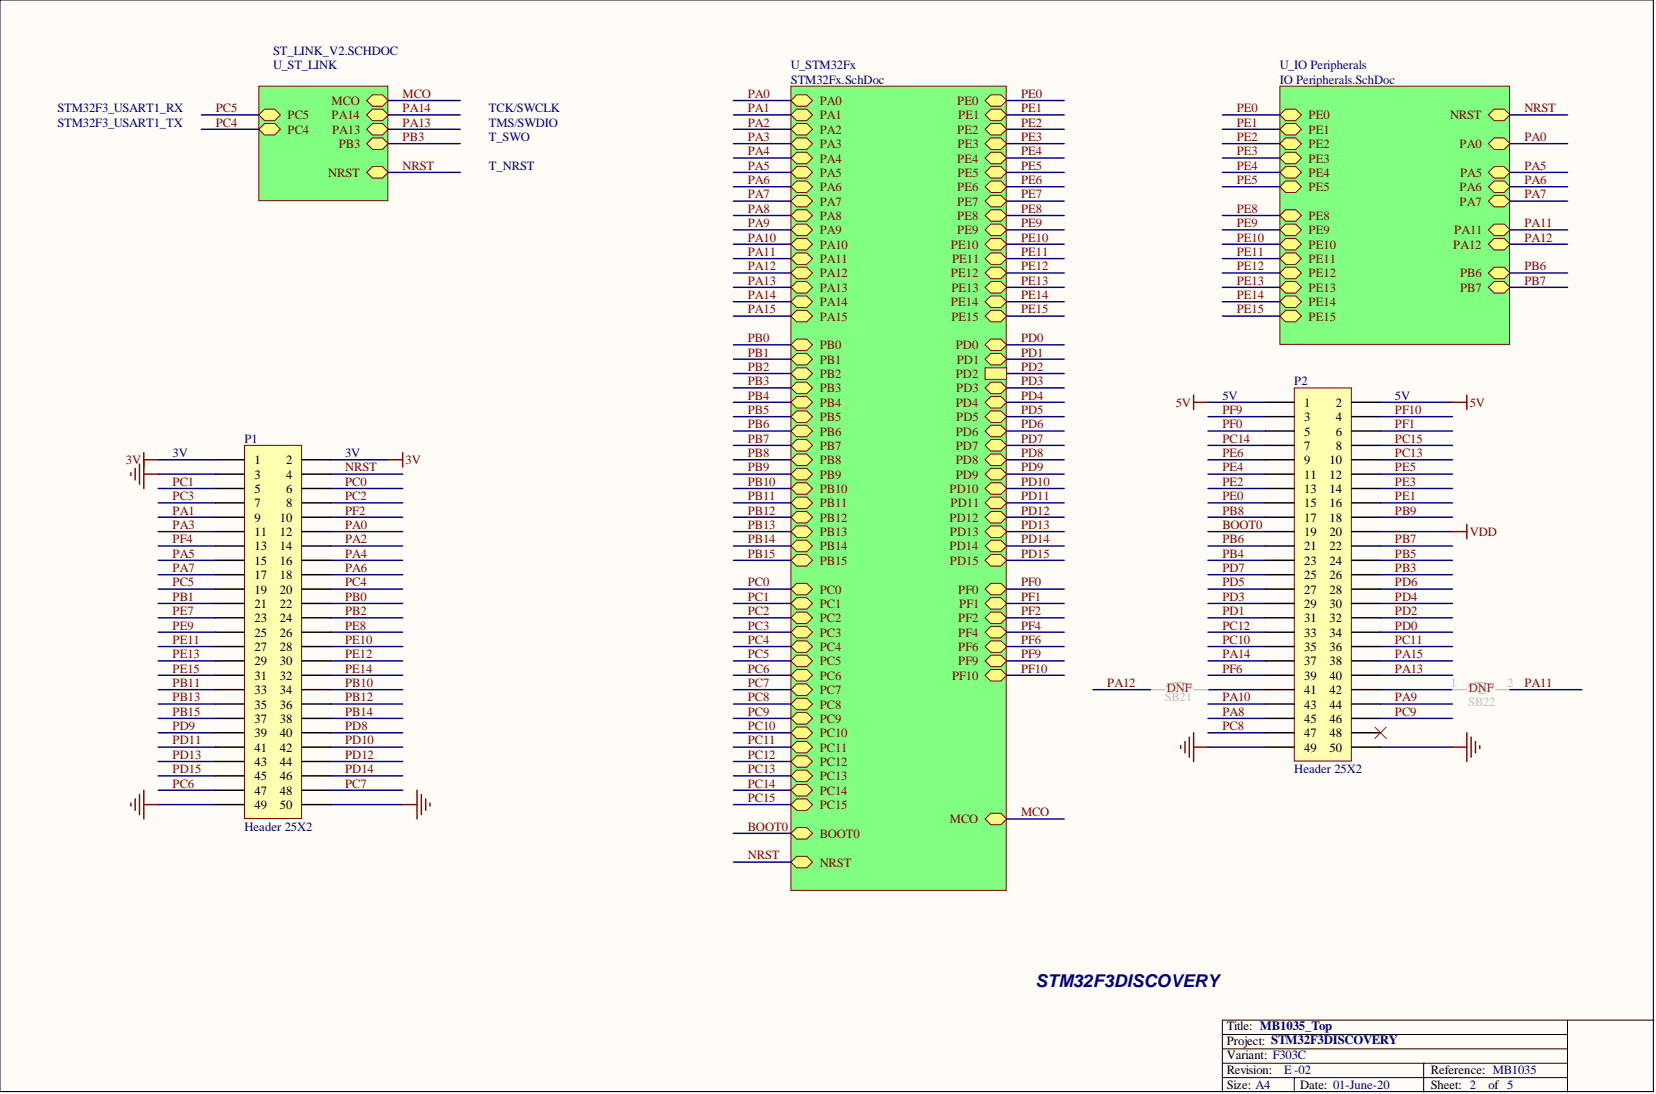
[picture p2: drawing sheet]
<svg xmlns="http://www.w3.org/2000/svg" width="292mm" height="193mm" viewBox="0 0 292 193" stroke-linecap="round" stroke-linejoin="round" font-family="sans-serif">
<defs><g id="words">
<text font-size="3.1" fill="#000080" x="182.6" y="174.1">STM32F3DISCOVERY</text>
<g font-size="2.2" fill="#000080">
<text x="48.2" y="9.7">ST_LINK_V2.SCHDOC</text>
<text x="48.2" y="12.2">U_ST_LINK</text>
<text x="139.5" y="12.2">U_STM32Fx</text>
<text x="139.5" y="14.7">STM32Fx.SchDoc</text>
<text x="225.8" y="12.2">U_IO Peripherals</text>
<text x="225.8" y="14.7">IO Peripherals.SchDoc</text>
<text x="10.1" y="22.3">STM32F3_USART1_TX</text>
<text x="10.1" y="19.8">STM32F3_USART1_RX</text>
<text x="86.2" y="19.8">TCK/SWCLK</text>
<text x="86.2" y="22.3">TMS/SWDIO</text>
<text x="86.2" y="24.9">T_SWO</text>
<text x="86.2" y="29.9">T_NRST</text>
<text x="215.6" y="70.5">5V</text>
<text x="228.3" y="68">P2</text>
<text x="246.1" y="70.5">5V</text>
<text x="30.4" y="80.6">3V</text>
<text x="43.1" y="78.1">P1</text>
<text x="60.9" y="80.6">3V</text>
<text x="228.3" y="136.4">Header 25X2</text>
<text x="43.1" y="146.5">Header 25X2</text>
<text x="226.5" y="189.4">E -02</text>
</g>
<g font-size="2.2" fill="#800000">
<text x="71" y="17.3">MCO</text>
<text x="131.9" y="17.3">PA0</text>
<text x="180.1" y="17.3">PE0</text>
<text x="38" y="22.3">PC4</text>
<text x="38" y="19.8">PC5</text>
<text x="50.7" y="21.1">PC5</text>
<text x="50.7" y="23.6">PC4</text>
<text x="58.5" y="21.1">PA14</text>
<text x="58.5" y="18.5">MCO</text>
<text x="58.6" y="23.6">PA13</text>
<text x="71" y="22.3">PA13</text>
<text x="71" y="19.8">PA14</text>
<text x="131.9" y="19.8">PA1</text>
<text x="131.9" y="22.3">PA2</text>
<text x="144.6" y="18.5">PA0</text>
<text x="144.6" y="21.1">PA1</text>
<text x="144.6" y="23.6">PA2</text>
<text x="168.8" y="18.5">PE0</text>
<text x="168.8" y="23.6">PE2</text>
<text x="169" y="21.1">PE1</text>
<text x="180.1" y="19.8">PE1</text>
<text x="180.1" y="22.3">PE2</text>
<text x="218.1" y="19.8">PE0</text>
<text x="218.1" y="22.3">PE1</text>
<text x="230.8" y="21.1">PE0</text>
<text x="230.8" y="23.6">PE1</text>
<text x="255.8" y="21.1">NRST</text>
<text x="268.9" y="19.8">NRST</text>
<text x="59.8" y="26.1">PB3</text>
<text x="71" y="29.9">NRST</text>
<text x="71" y="24.9">PB3</text>
<text x="131.9" y="24.9">PA3</text>
<text x="131.9" y="27.4">PA4</text>
<text x="131.9" y="29.9">PA5</text>
<text x="144.6" y="26.1">PA3</text>
<text x="144.6" y="28.7">PA4</text>
<text x="168.8" y="28.7">PE4</text>
<text x="168.9" y="26.1">PE3</text>
<text x="180.1" y="24.9">PE3</text>
<text x="180.1" y="27.4">PE4</text>
<text x="180.1" y="29.9">PE5</text>
<text x="218.1" y="27.4">PE3</text>
<text x="218.1" y="24.9">PE2</text>
<text x="218.1" y="29.9">PE4</text>
<text x="230.8" y="28.7">PE3</text>
<text x="230.8" y="26.1">PE2</text>
<text x="257.5" y="26.1">PA0</text>
<text x="268.9" y="24.9">PA0</text>
<text x="268.9" y="29.9">PA5</text>
<text x="57.9" y="31.2">NRST</text>
<text x="131.9" y="32.5">PA6</text>
<text x="131.9" y="35">PA7</text>
<text x="144.6" y="31.2">PA5</text>
<text x="144.6" y="33.7">PA6</text>
<text x="168.8" y="33.7">PE6</text>
<text x="168.9" y="31.2">PE5</text>
<text x="180.1" y="32.5">PE6</text>
<text x="180.1" y="35">PE7</text>
<text x="218.1" y="32.5">PE5</text>
<text x="230.8" y="31.2">PE4</text>
<text x="230.8" y="33.7">PE5</text>
<text x="257.5" y="33.7">PA6</text>
<text x="257.5" y="31.2">PA5</text>
<text x="268.9" y="32.5">PA6</text>
<text x="268.9" y="35">PA7</text>
<text x="131.9" y="37.5">PA8</text>
<text x="131.9" y="40.1">PA9</text>
<text x="144.6" y="36.3">PA7</text>
<text x="144.6" y="38.8">PA8</text>
<text x="144.6" y="41.3">PA9</text>
<text x="168.8" y="36.3">PE7</text>
<text x="168.8" y="38.8">PE8</text>
<text x="168.8" y="41.3">PE9</text>
<text x="180.1" y="37.5">PE8</text>
<text x="180.1" y="40.1">PE9</text>
<text x="218.1" y="37.5">PE8</text>
<text x="218.1" y="40.1">PE9</text>
<text x="230.8" y="38.8">PE8</text>
<text x="230.8" y="41.3">PE9</text>
<text x="256.5" y="41.3">PA11</text>
<text x="257.5" y="36.3">PA7</text>
<text x="268.9" y="40.1">PA11</text>
<text x="131.9" y="42.6">PA10</text>
<text x="131.9" y="45.1">PA11</text>
<text x="131.9" y="47.7">PA12</text>
<text x="144.6" y="43.9">PA10</text>
<text x="144.6" y="46.4">PA11</text>
<text x="167.7" y="43.9">PE10</text>
<text x="167.9" y="46.4">PE11</text>
<text x="180.1" y="42.6">PE10</text>
<text x="180.1" y="45.1">PE11</text>
<text x="180.1" y="47.7">PE12</text>
<text x="218.1" y="42.6">PE10</text>
<text x="218.1" y="45.1">PE11</text>
<text x="218.1" y="47.7">PE12</text>
<text x="230.8" y="43.9">PE10</text>
<text x="230.8" y="46.4">PE11</text>
<text x="256.3" y="43.9">PA12</text>
<text x="268.9" y="47.7">PB6</text>
<text x="268.9" y="42.6">PA12</text>
<text x="131.9" y="50.2">PA13</text>
<text x="131.9" y="52.7">PA14</text>
<text x="144.6" y="48.9">PA12</text>
<text x="144.6" y="51.5">PA13</text>
<text x="167.7" y="48.9">PE12</text>
<text x="167.8" y="51.5">PE13</text>
<text x="180.1" y="50.2">PE13</text>
<text x="180.1" y="52.7">PE14</text>
<text x="218.1" y="50.2">PE13</text>
<text x="218.1" y="52.7">PE14</text>
<text x="230.8" y="48.9">PE12</text>
<text x="230.8" y="51.5">PE13</text>
<text x="257.5" y="48.9">PB6</text>
<text x="257.5" y="51.5">PB7</text>
<text x="268.9" y="50.2">PB7</text>
<text x="131.9" y="55.3">PA15</text>
<text x="144.6" y="54">PA14</text>
<text x="144.6" y="56.5">PA15</text>
<text x="167.7" y="54">PE14</text>
<text x="167.8" y="56.5">PE15</text>
<text x="180.1" y="55.3">PE15</text>
<text x="218.1" y="55.3">PE15</text>
<text x="230.8" y="56.5">PE15</text>
<text x="230.8" y="54">PE14</text>
<text x="131.9" y="60.3">PB0</text>
<text x="131.9" y="62.9">PB1</text>
<text x="131.9" y="65.4">PB2</text>
<text x="144.6" y="61.6">PB0</text>
<text x="144.6" y="64.2">PB1</text>
<text x="168.6" y="61.6">PD0</text>
<text x="168.8" y="64.2">PD1</text>
<text x="180.1" y="60.3">PD0</text>
<text x="180.1" y="62.9">PD1</text>
<text x="180.1" y="65.4">PD2</text>
<text x="131.9" y="68">PB3</text>
<text x="131.9" y="70.5">PB4</text>
<text x="144.6" y="66.7">PB2</text>
<text x="144.6" y="69.2">PB3</text>
<text x="144.6" y="71.8">PB4</text>
<text x="168.6" y="66.7">PD2</text>
<text x="168.6" y="71.8">PD4</text>
<text x="168.7" y="69.2">PD3</text>
<text x="180.1" y="68">PD3</text>
<text x="180.1" y="70.5">PD4</text>
<text x="207.4" y="71.8">5V</text>
<text x="259.2" y="71.8">5V</text>
<text x="131.9" y="73">PB5</text>
<text x="131.9" y="75.6">PB6</text>
<text x="144.6" y="74.3">PB5</text>
<text x="144.6" y="76.8">PB6</text>
<text x="168.6" y="76.8">PD6</text>
<text x="168.7" y="74.3">PD5</text>
<text x="180.1" y="73">PD5</text>
<text x="180.1" y="75.6">PD6</text>
<text x="215.6" y="75.6">PF0</text>
<text x="215.6" y="73">PF9</text>
<text x="246.1" y="75.6">PF1</text>
<text x="246.1" y="73">PF10</text>
<text x="22.2" y="81.9">3V</text>
<text x="60.9" y="83.2">NRST</text>
<text x="71.5" y="81.9">3V</text>
<text x="131.9" y="78.1">PB7</text>
<text x="131.9" y="80.6">PB8</text>
<text x="131.9" y="83.2">PB9</text>
<text x="144.6" y="81.9">PB8</text>
<text x="144.6" y="79.4">PB7</text>
<text x="168.6" y="79.4">PD7</text>
<text x="168.6" y="81.9">PD8</text>
<text x="180.1" y="78.1">PD7</text>
<text x="180.1" y="80.6">PD8</text>
<text x="180.1" y="83.2">PD9</text>
<text x="215.6" y="83.2">PE4</text>
<text x="215.6" y="80.6">PE6</text>
<text x="215.6" y="78.1">PC14</text>
<text x="246.1" y="83.2">PE5</text>
<text x="246.1" y="78.1">PC15</text>
<text x="246.1" y="80.6">PC13</text>
<text x="30.4" y="85.7">PC1</text>
<text x="30.4" y="88.2">PC3</text>
<text x="60.9" y="88.2">PC2</text>
<text x="60.9" y="85.7">PC0</text>
<text x="131.9" y="85.7">PB10</text>
<text x="131.9" y="88.2">PB11</text>
<text x="144.6" y="84.4">PB9</text>
<text x="144.6" y="87">PB10</text>
<text x="144.6" y="89.5">PB11</text>
<text x="167.5" y="87">PD10</text>
<text x="167.7" y="89.5">PD11</text>
<text x="168.6" y="84.4">PD9</text>
<text x="180.1" y="85.7">PD10</text>
<text x="180.1" y="88.2">PD11</text>
<text x="215.6" y="85.7">PE2</text>
<text x="215.6" y="88.2">PE0</text>
<text x="246.1" y="88.2">PE1</text>
<text x="246.1" y="85.7">PE3</text>
<text x="30.4" y="90.8">PA1</text>
<text x="30.4" y="93.3">PA3</text>
<text x="30.4" y="95.8">PF4</text>
<text x="60.9" y="95.8">PA2</text>
<text x="60.9" y="93.3">PA0</text>
<text x="60.9" y="90.8">PF2</text>
<text x="131.9" y="90.8">PB12</text>
<text x="131.9" y="93.3">PB13</text>
<text x="131.9" y="95.8">PB14</text>
<text x="144.6" y="92">PB12</text>
<text x="144.6" y="94.6">PB13</text>
<text x="167.5" y="92">PD12</text>
<text x="167.6" y="94.6">PD13</text>
<text x="180.1" y="90.8">PD12</text>
<text x="180.1" y="93.3">PD13</text>
<text x="180.1" y="95.8">PD14</text>
<text x="215.6" y="93.3">BOOT0</text>
<text x="215.6" y="95.8">PB6</text>
<text x="215.6" y="90.8">PB8</text>
<text x="246.1" y="95.8">PB7</text>
<text x="246.1" y="90.8">PB9</text>
<text x="259.2" y="94.6">VDD</text>
<text x="30.4" y="98.4">PA5</text>
<text x="30.4" y="100.9">PA7</text>
<text x="60.9" y="98.4">PA4</text>
<text x="60.9" y="100.9">PA6</text>
<text x="131.9" y="98.4">PB15</text>
<text x="144.6" y="97.1">PB14</text>
<text x="144.6" y="99.6">PB15</text>
<text x="167.5" y="97.1">PD14</text>
<text x="167.6" y="99.6">PD15</text>
<text x="180.1" y="98.4">PD15</text>
<text x="215.6" y="98.4">PB4</text>
<text x="215.6" y="100.9">PD7</text>
<text x="246.1" y="100.9">PB3</text>
<text x="246.1" y="98.4">PB5</text>
<text x="30.4" y="106">PB1</text>
<text x="30.4" y="103.4">PC5</text>
<text x="60.9" y="106">PB0</text>
<text x="60.9" y="103.4">PC4</text>
<text x="131.9" y="103.4">PC0</text>
<text x="131.9" y="106">PC1</text>
<text x="144.6" y="104.7">PC0</text>
<text x="144.6" y="107.2">PC1</text>
<text x="169" y="104.7">PF0</text>
<text x="169.2" y="107.2">PF1</text>
<text x="180.1" y="103.4">PF0</text>
<text x="180.1" y="106">PF1</text>
<text x="215.6" y="106">PD3</text>
<text x="215.6" y="103.4">PD5</text>
<text x="246.1" y="106">PD4</text>
<text x="246.1" y="103.4">PD6</text>
<text x="30.4" y="108.5">PE7</text>
<text x="30.4" y="111">PE9</text>
<text x="30.4" y="113.6">PE11</text>
<text x="60.9" y="111">PE8</text>
<text x="60.9" y="113.6">PE10</text>
<text x="60.9" y="108.5">PB2</text>
<text x="131.9" y="108.5">PC2</text>
<text x="131.9" y="111">PC3</text>
<text x="131.9" y="113.6">PC4</text>
<text x="144.6" y="109.8">PC2</text>
<text x="144.6" y="112.3">PC3</text>
<text x="169" y="109.8">PF2</text>
<text x="169" y="112.3">PF4</text>
<text x="180.1" y="108.5">PF2</text>
<text x="180.1" y="111">PF4</text>
<text x="180.1" y="113.6">PF6</text>
<text x="215.6" y="113.6">PC10</text>
<text x="215.6" y="111">PC12</text>
<text x="215.6" y="108.5">PD1</text>
<text x="246.1" y="113.6">PC11</text>
<text x="246.1" y="108.5">PD2</text>
<text x="246.1" y="111">PD0</text>
<text x="30.4" y="116.1">PE13</text>
<text x="30.4" y="118.6">PE15</text>
<text x="60.9" y="116.1">PE12</text>
<text x="60.9" y="118.6">PE14</text>
<text x="131.9" y="116.1">PC5</text>
<text x="131.9" y="118.6">PC6</text>
<text x="144.6" y="117.4">PC5</text>
<text x="144.6" y="114.8">PC4</text>
<text x="144.6" y="119.9">PC6</text>
<text x="167.9" y="119.9">PF10</text>
<text x="169" y="114.8">PF6</text>
<text x="169" y="117.4">PF9</text>
<text x="180.1" y="116.1">PF9</text>
<text x="180.1" y="118.6">PF10</text>
<text x="215.6" y="116.1">PA14</text>
<text x="215.6" y="118.6">PF6</text>
<text x="246.1" y="118.6">PA13</text>
<text x="246.1" y="116.1">PA15</text>
<text x="30.4" y="121.2">PB11</text>
<text x="30.4" y="123.7">PB13</text>
<text x="60.9" y="121.2">PB10</text>
<text x="60.9" y="123.7">PB12</text>
<text x="131.9" y="121.2">PC7</text>
<text x="131.9" y="123.7">PC8</text>
<text x="144.6" y="122.4">PC7</text>
<text x="144.6" y="125">PC8</text>
<text x="195.3" y="121.2">PA12</text>
<text x="215.6" y="123.7">PA10</text>
<text x="246.1" y="123.7">PA9</text>
<text x="268.9" y="121.2">PA11</text>
<text x="30.4" y="126.2">PB15</text>
<text x="30.4" y="128.8">PD9</text>
<text x="30.4" y="131.3">PD11</text>
<text x="60.9" y="126.2">PB14</text>
<text x="60.9" y="128.8">PD8</text>
<text x="60.9" y="131.3">PD10</text>
<text x="131.9" y="126.2">PC9</text>
<text x="131.9" y="128.8">PC10</text>
<text x="131.9" y="131.3">PC11</text>
<text x="144.6" y="127.5">PC9</text>
<text x="144.6" y="130">PC10</text>
<text x="215.6" y="126.2">PA8</text>
<text x="215.6" y="128.8">PC8</text>
<text x="246.1" y="126.2">PC9</text>
<text x="30.4" y="133.8">PD13</text>
<text x="30.4" y="136.4">PD15</text>
<text x="60.9" y="133.8">PD12</text>
<text x="60.9" y="136.4">PD14</text>
<text x="131.9" y="133.8">PC12</text>
<text x="131.9" y="136.4">PC13</text>
<text x="144.6" y="132.6">PC11</text>
<text x="144.6" y="135.1">PC12</text>
<text x="144.6" y="137.7">PC13</text>
<text x="30.4" y="138.9">PC6</text>
<text x="60.9" y="138.9">PC7</text>
<text x="131.9" y="138.9">PC14</text>
<text x="131.9" y="141.5">PC15</text>
<text x="144.6" y="142.7">PC15</text>
<text x="144.6" y="140.2">PC14</text>
<text x="180.1" y="144">MCO</text>
<text x="131.9" y="146.5">BOOT0</text>
<text x="144.6" y="147.8">BOOT0</text>
<text x="167.6" y="145.3">MCO</text>
<text x="131.9" y="151.6">NRST</text>
<text x="144.6" y="152.9">NRST</text>
</g>
<g font-size="2.2">
<text x="230.1" y="71.8">1</text>
<text x="235.7" y="71.8">2</text>
<text x="230.1" y="74.3">3</text>
<text x="230.1" y="76.8">5</text>
<text x="235.7" y="74.3">4</text>
<text x="235.7" y="76.8">6</text>
<text x="44.9" y="81.9">1</text>
<text x="50.5" y="81.9">2</text>
<text x="230.1" y="79.4">7</text>
<text x="230.1" y="81.9">9</text>
<text x="234.5" y="81.9">10</text>
<text x="235.7" y="79.4">8</text>
<text x="44.9" y="84.4">3</text>
<text x="44.9" y="87">5</text>
<text x="44.9" y="89.5">7</text>
<text x="50.5" y="84.4">4</text>
<text x="50.5" y="87">6</text>
<text x="50.5" y="89.5">8</text>
<text x="230.1" y="84.4">11</text>
<text x="230.1" y="87">13</text>
<text x="230.1" y="89.5">15</text>
<text x="234.5" y="84.4">12</text>
<text x="234.5" y="87">14</text>
<text x="234.5" y="89.5">16</text>
<text x="44.9" y="92">9</text>
<text x="44.9" y="94.6">11</text>
<text x="49.4" y="92">10</text>
<text x="49.4" y="94.6">12</text>
<text x="230.1" y="92">17</text>
<text x="230.1" y="94.6">19</text>
<text x="234.5" y="92">18</text>
<text x="234.5" y="94.6">20</text>
<text x="44.9" y="97.1">13</text>
<text x="44.9" y="99.6">15</text>
<text x="49.4" y="97.1">14</text>
<text x="49.4" y="99.6">16</text>
<text x="230.1" y="97.1">21</text>
<text x="230.1" y="99.6">23</text>
<text x="234.5" y="97.1">22</text>
<text x="234.5" y="99.6">24</text>
<text x="44.9" y="102.2">17</text>
<text x="44.9" y="104.7">19</text>
<text x="44.9" y="107.2">21</text>
<text x="49.4" y="102.2">18</text>
<text x="49.4" y="104.7">20</text>
<text x="49.4" y="107.2">22</text>
<text x="230.1" y="102.2">25</text>
<text x="230.1" y="104.7">27</text>
<text x="230.1" y="107.2">29</text>
<text x="234.5" y="102.2">26</text>
<text x="234.5" y="104.7">28</text>
<text x="234.5" y="107.2">30</text>
<text x="44.9" y="109.8">23</text>
<text x="44.9" y="112.3">25</text>
<text x="49.4" y="109.8">24</text>
<text x="49.4" y="112.3">26</text>
<text x="230.1" y="109.8">31</text>
<text x="230.1" y="112.3">33</text>
<text x="234.5" y="109.8">32</text>
<text x="234.5" y="112.3">34</text>
<text x="44.9" y="114.8">27</text>
<text x="44.9" y="117.4">29</text>
<text x="44.9" y="119.9">31</text>
<text x="49.4" y="114.8">28</text>
<text x="49.4" y="117.4">30</text>
<text x="49.4" y="119.9">32</text>
<text x="230.1" y="114.8">35</text>
<text x="230.1" y="117.4">37</text>
<text x="230.1" y="119.9">39</text>
<text x="234.5" y="114.8">36</text>
<text x="234.5" y="117.4">38</text>
<text x="234.5" y="119.9">40</text>
<text x="44.9" y="122.4">33</text>
<text x="44.9" y="125">35</text>
<text x="49.4" y="122.4">34</text>
<text x="49.4" y="125">36</text>
<text x="230.1" y="122.4">41</text>
<text x="230.1" y="125">43</text>
<text x="234.5" y="122.4">42</text>
<text x="234.5" y="125">44</text>
<text x="44.9" y="127.5">37</text>
<text x="44.9" y="130">39</text>
<text x="49.4" y="127.5">38</text>
<text x="49.4" y="130">40</text>
<text x="230.1" y="127.5">45</text>
<text x="230.1" y="130">47</text>
<text x="234.5" y="127.5">46</text>
<text x="234.5" y="130">48</text>
<text x="44.9" y="132.6">41</text>
<text x="44.9" y="135.1">43</text>
<text x="44.9" y="137.7">45</text>
<text x="49.4" y="132.6">42</text>
<text x="49.4" y="135.1">44</text>
<text x="49.4" y="137.7">46</text>
<text x="230.1" y="132.6">49</text>
<text x="234.5" y="132.6">50</text>
<text x="44.9" y="140.2">47</text>
<text x="44.9" y="142.7">49</text>
<text x="49.4" y="140.2">48</text>
<text x="49.4" y="142.7">50</text>
<text x="216.4" y="181.8">Title: MB1035_Top</text>
<text x="216.4" y="184.3">Project: STM32F3DISCOVERY</text>
<text x="216.4" y="189.4">Revision:</text>
<text x="216.4" y="186.8">Variant: F303C</text>
<text x="252.4" y="189.4">Reference: MB1035</text>
<text x="216.4" y="192.1">Size: A4</text>
<text x="229.3" y="192.1">Date: 01-June-20</text>
<text x="252.4" y="192.1">Sheet: 2</text>
<text x="262.5" y="192.1">of 5</text>
</g>
<g font-size="2.2" fill="#bfbebc">
<text x="205.5" y="123.7">SB21</text>
<text x="255.9" y="121.2">1</text>
<text x="259" y="124.5">SB22</text>
<text x="260.5" y="122.4">12</text>
<text x="265.8" y="121.2">2</text>
</g>
<g font-size="2.2" fill="#f00">
<text x="205.8" y="122.1">DNF</text>
<text x="259.1" y="122.1">DNF</text>
</g>
</g></defs>
<path d="M0 0h291.6v192.5h-291.6z" fill="#fffcf8" stroke="#000" stroke-width=".18"/>
<path d="M276.5 179.9v12.7M291.7 179.9h-76.1v12.7M215.6 182.5h60.9M215.6 185h60.9M215.6 190.1h60.9M215.6 187.5h60.9M228.3 190.1v2.5M251.1 187.5v5.1" fill="none" stroke="#000" stroke-width=".18"/>
<path d="M45.7 15.2h22.7v20.2h-22.7z" fill="#80ff80" stroke="#800000" stroke-width=".18"/>
<path d="M64.7 22.8l1-1h1.8l1 1-1 1h-1.8z" fill-rule="evenodd" fill="#ffff80"/>
<path d="M64.7 22.8l1-1h1.8l1 1-1 1h-1.8z" fill="none" stroke="#800000" stroke-width=".18"/>
<path d="M64.7 20.3l1-1h1.8l1 1-1 1h-1.8z" fill-rule="evenodd" fill="#ffff80"/>
<path d="M64.7 20.3l1-1h1.8l1 1-1 1h-1.8z" fill="none" stroke="#800000" stroke-width=".18"/>
<path d="M64.7 30.4l1-1h1.8l1 1-1 1h-1.8z" fill-rule="evenodd" fill="#ffff80"/>
<path d="M64.7 30.4l1-1h1.8l1 1-1 1h-1.8z" fill="none" stroke="#800000" stroke-width=".18"/>
<path d="M45.7 20.3l1-1h1.7l1.1 1-1.1 1h-1.7z" fill-rule="evenodd" fill="#ffff80"/>
<path d="M45.7 20.3l1-1h1.7l1.1 1-1.1 1h-1.7z" fill="none" stroke="#800000" stroke-width=".18"/>
<path d="M45.7 22.8l1-1h1.7l1.1 1-1.1 1h-1.7z" fill-rule="evenodd" fill="#ffff80"/>
<path d="M45.7 22.8l1-1h1.7l1.1 1-1.1 1h-1.7z" fill="none" stroke="#800000" stroke-width=".18"/>
<path d="M64.7 25.3l1-1h1.8l1 1-1 1.1h-1.8z" fill-rule="evenodd" fill="#ffff80"/>
<path d="M64.7 25.3l1-1h1.8l1 1-1 1.1h-1.8z" fill="none" stroke="#800000" stroke-width=".18"/>
<path d="M64.7 17.7l1-1h1.8l1 1-1 1h-1.8z" fill-rule="evenodd" fill="#ffff80"/>
<path d="M64.7 17.7l1-1h1.8l1 1-1 1h-1.8z" fill="none" stroke="#800000" stroke-width=".18"/>
<g fill="none" stroke="#000080" stroke-width=".25">
<path d="M68.5 17.7h12.7M68.5 22.8h12.7M68.5 20.3h12.7M68.5 30.4h12.7M213.1 73.5h10.1M213.1 76h10.1M213.1 71h10.1M213.1 78.6h10.1M58.3 93.8h12.7M58.3 96.3h12.7M58.3 98.8h12.7M58.3 86.2h12.7"/>
<path d="M58.3 88.7h12.7M58.3 91.2h12.7M58.3 83.6h12.7M58.3 81.1h10.2M213.1 93.8h10.1M213.1 96.3h10.1M213.1 98.8h10.1M213.1 86.2h10.1M213.1 88.7h10.1M213.1 91.2h10.1M213.1 83.6h10.1M213.1 81.1h10.1"/>
<path d="M58.3 111.5h12.7M58.3 109h12.7M58.3 101.4h12.7M58.3 103.9h12.7M58.3 106.4h12.7M58.3 114h12.7M58.3 116.6h12.7M58.3 119.1h12.7M213.1 111.5h10.1M213.1 109h10.1M213.1 101.4h10.1M213.1 103.9h10.1"/>
<path d="M213.1 106.4h10.1M213.1 114h10.1M213.1 116.6h10.1M27.9 139.4h10.1M58.3 129.3h12.7M58.3 131.8h12.7M58.3 126.7h12.7M58.3 136.9h12.7M58.3 124.2h12.7M58.3 121.6h12.7M58.3 134.3h12.7M213.1 129.3h10.1"/>
<path d="M213.1 131.8h10.1M213.1 126.7h10.1M213.1 124.2h10.1M58.3 141.9h12.7"/>
</g>
<path d="M73.6 139.4v5.1M208.3 131.5v.5M209 130.8v2M209.8 130v3.6M210.5 129.3v5M210.5 131.8h2.6M71 141.9h2.6M74.3 140.1v3.6M75.1 140.9v2M75.8 141.7v.5" fill="none" stroke="#800000" stroke-width=".25"/>
<path d="M43.1 78.6h10.1v65.8h-10.1z" fill="#ffffb0" stroke="#800000" stroke-width=".18"/>
<g fill="none" stroke="#000" stroke-width=".25">
<path d="M38 81.1h5.1M38 83.6h5.1M38 86.2h5.1M38 88.7h5.1M38 91.2h5.1M38 93.8h5.1M38 96.3h5.1M38 98.8h5.1M53.3 81.1h5M53.3 83.6h5M53.3 86.2h5M53.3 88.7h5"/>
<path d="M53.3 91.2h5M53.3 93.8h5M53.3 96.3h5M53.3 98.8h5M38 101.4h5.1M38 103.9h5.1M38 106.4h5.1M38 109h5.1M38 111.5h5.1M38 114h5.1M38 116.6h5.1M38 119.1h5.1"/>
<path d="M53.3 101.4h5M53.3 103.9h5M53.3 106.4h5M53.3 109h5M53.3 111.5h5M53.3 114h5M53.3 116.6h5M53.3 119.1h5M38 121.6h5.1M38 124.2h5.1M38 126.7h5.1M38 129.3h5.1"/>
<path d="M38 131.8h5.1M38 134.3h5.1M38 136.9h5.1M38 139.4h5.1M53.3 121.6h5M53.3 124.2h5M53.3 126.7h5M53.3 129.3h5M53.3 131.8h5M53.3 134.3h5M53.3 136.9h5M53.3 139.4h5"/>
<path d="M38 141.9h5.1M53.3 141.9h5"/>
</g>
<path d="M228.3 68.4h10.1v65.8h-10.1z" fill="#ffffb0" stroke="#800000" stroke-width=".18"/>
<g fill="none" stroke="#000" stroke-width=".25">
<path d="M223.2 71h5.1M223.2 73.5h5.1M223.2 76h5.1M223.2 78.6h5.1M238.4 71h5.1M238.4 73.5h5.1M238.4 76h5.1M238.4 78.6h5.1M223.2 81.1h5.1M223.2 83.6h5.1M223.2 86.2h5.1M223.2 88.7h5.1"/>
<path d="M223.2 91.2h5.1M223.2 93.8h5.1M223.2 96.3h5.1M223.2 98.8h5.1M238.4 81.1h5.1M238.4 83.6h5.1M238.4 86.2h5.1M238.4 88.7h5.1M238.4 91.2h5.1M238.4 93.8h5.1M238.4 96.3h5.1M238.4 98.8h5.1"/>
<path d="M223.2 101.4h5.1M223.2 103.9h5.1M223.2 106.4h5.1M223.2 109h5.1M223.2 111.5h5.1M223.2 114h5.1M223.2 116.6h5.1M223.2 119.1h5.1M238.4 101.4h5.1M238.4 103.9h5.1M238.4 106.4h5.1M238.4 109h5.1"/>
<path d="M238.4 111.5h5.1M238.4 114h5.1M238.4 116.6h5.1M238.4 119.1h5.1M223.2 121.6h5.1M223.2 124.2h5.1M223.2 126.7h5.1M223.2 129.3h5.1M223.2 131.8h5.1M238.4 121.6h5.1M238.4 124.2h5.1M238.4 126.7h5.1"/>
<path d="M238.4 129.3h5.1M238.4 131.8h5.1"/>
</g>
<path d="M225.8 15.2h40.5v45.5h-40.5z" fill="#80ff80" stroke="#800000" stroke-width=".18"/>
<path d="M262.5 25.3l1.1-1h1.7l1 1-1 1.1h-1.7z" fill-rule="evenodd" fill="#ffff80"/>
<path d="M262.5 25.3l1.1-1h1.7l1 1-1 1.1h-1.7z" fill="none" stroke="#800000" stroke-width=".18"/>
<path d="M262.5 20.3l1.1-1h1.7l1 1-1 1h-1.7z" fill-rule="evenodd" fill="#ffff80"/>
<path d="M262.5 20.3l1.1-1h1.7l1 1-1 1h-1.7z" fill="none" stroke="#800000" stroke-width=".18"/>
<path d="M225.8 20.3l1-1h1.7l1.1 1-1.1 1h-1.7z" fill-rule="evenodd" fill="#ffff80"/>
<path d="M225.8 20.3l1-1h1.7l1.1 1-1.1 1h-1.7z" fill="none" stroke="#800000" stroke-width=".18"/>
<path d="M225.8 22.8l1-1h1.7l1.1 1-1.1 1h-1.7z" fill-rule="evenodd" fill="#ffff80"/>
<path d="M225.8 22.8l1-1h1.7l1.1 1-1.1 1h-1.7z" fill="none" stroke="#800000" stroke-width=".18"/>
<path d="M225.8 27.9l1-1h1.7l1.1 1-1.1 1h-1.7z" fill-rule="evenodd" fill="#ffff80"/>
<path d="M225.8 27.9l1-1h1.7l1.1 1-1.1 1h-1.7z" fill="none" stroke="#800000" stroke-width=".18"/>
<path d="M262.5 30.4l1.1-1h1.7l1 1-1 1h-1.7z" fill-rule="evenodd" fill="#ffff80"/>
<path d="M262.5 30.4l1.1-1h1.7l1 1-1 1h-1.7z" fill="none" stroke="#800000" stroke-width=".18"/>
<path d="M262.5 35.5l1.1-1h1.7l1 1-1 1h-1.7z" fill-rule="evenodd" fill="#ffff80"/>
<path d="M262.5 35.5l1.1-1h1.7l1 1-1 1h-1.7z" fill="none" stroke="#800000" stroke-width=".18"/>
<path d="M262.5 32.9l1.1-1h1.7l1 1-1 1.1h-1.7z" fill-rule="evenodd" fill="#ffff80"/>
<path d="M262.5 32.9l1.1-1h1.7l1 1-1 1.1h-1.7z" fill="none" stroke="#800000" stroke-width=".18"/>
<path d="M262.5 48.1l1.1-1h1.7l1 1-1 1.1h-1.7z" fill-rule="evenodd" fill="#ffff80"/>
<path d="M262.5 48.1l1.1-1h1.7l1 1-1 1.1h-1.7z" fill="none" stroke="#800000" stroke-width=".18"/>
<path d="M262.5 50.7l1.1-1h1.7l1 1-1 1h-1.7z" fill-rule="evenodd" fill="#ffff80"/>
<path d="M262.5 50.7l1.1-1h1.7l1 1-1 1h-1.7z" fill="none" stroke="#800000" stroke-width=".18"/>
<path d="M225.8 30.4l1-1h1.7l1.1 1-1.1 1h-1.7z" fill-rule="evenodd" fill="#ffff80"/>
<path d="M225.8 30.4l1-1h1.7l1.1 1-1.1 1h-1.7z" fill="none" stroke="#800000" stroke-width=".18"/>
<path d="M225.8 32.9l1-1h1.7l1.1 1-1.1 1.1h-1.7z" fill-rule="evenodd" fill="#ffff80"/>
<path d="M225.8 32.9l1-1h1.7l1.1 1-1.1 1.1h-1.7z" fill="none" stroke="#800000" stroke-width=".18"/>
<path d="M225.8 25.3l1-1h1.7l1.1 1-1.1 1.1h-1.7z" fill-rule="evenodd" fill="#ffff80"/>
<path d="M225.8 25.3l1-1h1.7l1.1 1-1.1 1.1h-1.7z" fill="none" stroke="#800000" stroke-width=".18"/>
<path d="M225.8 38l1-1h1.7l1.1 1-1.1 1h-1.7z" fill-rule="evenodd" fill="#ffff80"/>
<path d="M225.8 38l1-1h1.7l1.1 1-1.1 1h-1.7z" fill="none" stroke="#800000" stroke-width=".18"/>
<path d="M225.8 55.8l1-1.1h1.7l1.1 1.1-1.1 1h-1.7z" fill-rule="evenodd" fill="#ffff80"/>
<path d="M225.8 55.8l1-1.1h1.7l1.1 1.1-1.1 1h-1.7z" fill="none" stroke="#800000" stroke-width=".18"/>
<path d="M262.5 40.5l1.1-1h1.7l1 1-1 1.1h-1.7z" fill-rule="evenodd" fill="#ffff80"/>
<path d="M262.5 40.5l1.1-1h1.7l1 1-1 1.1h-1.7z" fill="none" stroke="#800000" stroke-width=".18"/>
<path d="M262.5 43.1l1.1-1h1.7l1 1-1 1h-1.7z" fill-rule="evenodd" fill="#ffff80"/>
<path d="M262.5 43.1l1.1-1h1.7l1 1-1 1h-1.7z" fill="none" stroke="#800000" stroke-width=".18"/>
<path d="M225.8 40.5l1-1h1.7l1.1 1-1.1 1.1h-1.7z" fill-rule="evenodd" fill="#ffff80"/>
<path d="M225.8 40.5l1-1h1.7l1.1 1-1.1 1.1h-1.7z" fill="none" stroke="#800000" stroke-width=".18"/>
<path d="M225.8 43.1l1-1h1.7l1.1 1-1.1 1h-1.7z" fill-rule="evenodd" fill="#ffff80"/>
<path d="M225.8 43.1l1-1h1.7l1.1 1-1.1 1h-1.7z" fill="none" stroke="#800000" stroke-width=".18"/>
<path d="M225.8 45.6l1-1h1.7l1.1 1-1.1 1h-1.7z" fill-rule="evenodd" fill="#ffff80"/>
<path d="M225.8 45.6l1-1h1.7l1.1 1-1.1 1h-1.7z" fill="none" stroke="#800000" stroke-width=".18"/>
<path d="M225.8 48.1l1-1h1.7l1.1 1-1.1 1.1h-1.7z" fill-rule="evenodd" fill="#ffff80"/>
<path d="M225.8 48.1l1-1h1.7l1.1 1-1.1 1.1h-1.7z" fill="none" stroke="#800000" stroke-width=".18"/>
<path d="M225.8 50.7l1-1h1.7l1.1 1-1.1 1h-1.7z" fill-rule="evenodd" fill="#ffff80"/>
<path d="M225.8 50.7l1-1h1.7l1.1 1-1.1 1h-1.7z" fill="none" stroke="#800000" stroke-width=".18"/>
<path d="M225.8 53.2l1-1h1.7l1.1 1-1.1 1h-1.7z" fill-rule="evenodd" fill="#ffff80"/>
<path d="M225.8 53.2l1-1h1.7l1.1 1-1.1 1h-1.7z" fill="none" stroke="#800000" stroke-width=".18"/>
<path d="M139.5 15.2h38v141.9h-38z" fill="#80ff80" stroke="#800000" stroke-width=".18"/>
<path d="M139.5 81.1l1-1h1.8l1 1-1 1h-1.8z" fill-rule="evenodd" fill="#ffff80"/>
<path d="M139.5 81.1l1-1h1.8l1 1-1 1h-1.8z" fill="none" stroke="#800000" stroke-width=".18"/>
<path d="M139.5 116.6l1-1h1.8l1 1-1 1h-1.8z" fill-rule="evenodd" fill="#ffff80"/>
<path d="M139.5 116.6l1-1h1.8l1 1-1 1h-1.8z" fill="none" stroke="#800000" stroke-width=".18"/>
<path d="M139.5 114l1-1h1.8l1 1-1 1.1h-1.8z" fill-rule="evenodd" fill="#ffff80"/>
<path d="M139.5 114l1-1h1.8l1 1-1 1.1h-1.8z" fill="none" stroke="#800000" stroke-width=".18"/>
<path d="M173.8 64.9h3.8v2h-3.8z" fill-rule="evenodd" fill="#ffff80"/>
<path d="M173.8 64.9h3.8v2h-3.8z" fill="none" stroke="#800000" stroke-width=".18"/>
<path d="M139.5 147l1-1h1.8l1 1-1 1h-1.8z" fill-rule="evenodd" fill="#ffff80"/>
<path d="M139.5 147l1-1h1.8l1 1-1 1h-1.8z" fill="none" stroke="#800000" stroke-width=".18"/>
<path d="M139.5 152.1l1-1.1h1.8l1 1.1-1 1h-1.8z" fill-rule="evenodd" fill="#ffff80"/>
<path d="M139.5 152.1l1-1.1h1.8l1 1.1-1 1h-1.8z" fill="none" stroke="#800000" stroke-width=".18"/>
<path d="M173.8 17.7l1-1h1.7l1.1 1-1.1 1h-1.7z" fill-rule="evenodd" fill="#ffff80"/>
<path d="M173.8 17.7l1-1h1.7l1.1 1-1.1 1h-1.7z" fill="none" stroke="#800000" stroke-width=".18"/>
<path d="M173.8 20.3l1-1h1.7l1.1 1-1.1 1h-1.7z" fill-rule="evenodd" fill="#ffff80"/>
<path d="M173.8 20.3l1-1h1.7l1.1 1-1.1 1h-1.7z" fill="none" stroke="#800000" stroke-width=".18"/>
<path d="M173.8 22.8l1-1h1.7l1.1 1-1.1 1h-1.7z" fill-rule="evenodd" fill="#ffff80"/>
<path d="M173.8 22.8l1-1h1.7l1.1 1-1.1 1h-1.7z" fill="none" stroke="#800000" stroke-width=".18"/>
<path d="M173.8 25.3l1-1h1.7l1.1 1-1.1 1.1h-1.7z" fill-rule="evenodd" fill="#ffff80"/>
<path d="M173.8 25.3l1-1h1.7l1.1 1-1.1 1.1h-1.7z" fill="none" stroke="#800000" stroke-width=".18"/>
<path d="M173.8 27.9l1-1h1.7l1.1 1-1.1 1h-1.7z" fill-rule="evenodd" fill="#ffff80"/>
<path d="M173.8 27.9l1-1h1.7l1.1 1-1.1 1h-1.7z" fill="none" stroke="#800000" stroke-width=".18"/>
<path d="M173.8 30.4l1-1h1.7l1.1 1-1.1 1h-1.7z" fill-rule="evenodd" fill="#ffff80"/>
<path d="M173.8 30.4l1-1h1.7l1.1 1-1.1 1h-1.7z" fill="none" stroke="#800000" stroke-width=".18"/>
<path d="M173.8 32.9l1-1h1.7l1.1 1-1.1 1.1h-1.7z" fill-rule="evenodd" fill="#ffff80"/>
<path d="M173.8 32.9l1-1h1.7l1.1 1-1.1 1.1h-1.7z" fill="none" stroke="#800000" stroke-width=".18"/>
<path d="M173.8 35.5l1-1h1.7l1.1 1-1.1 1h-1.7z" fill-rule="evenodd" fill="#ffff80"/>
<path d="M173.8 35.5l1-1h1.7l1.1 1-1.1 1h-1.7z" fill="none" stroke="#800000" stroke-width=".18"/>
<path d="M173.8 38l1-1h1.7l1.1 1-1.1 1h-1.7z" fill-rule="evenodd" fill="#ffff80"/>
<path d="M173.8 38l1-1h1.7l1.1 1-1.1 1h-1.7z" fill="none" stroke="#800000" stroke-width=".18"/>
<path d="M173.8 40.5l1-1h1.7l1.1 1-1.1 1.1h-1.7z" fill-rule="evenodd" fill="#ffff80"/>
<path d="M173.8 40.5l1-1h1.7l1.1 1-1.1 1.1h-1.7z" fill="none" stroke="#800000" stroke-width=".18"/>
<path d="M173.8 43.1l1-1h1.7l1.1 1-1.1 1h-1.7z" fill-rule="evenodd" fill="#ffff80"/>
<path d="M173.8 43.1l1-1h1.7l1.1 1-1.1 1h-1.7z" fill="none" stroke="#800000" stroke-width=".18"/>
<path d="M173.8 45.6l1-1h1.7l1.1 1-1.1 1h-1.7z" fill-rule="evenodd" fill="#ffff80"/>
<path d="M173.8 45.6l1-1h1.7l1.1 1-1.1 1h-1.7z" fill="none" stroke="#800000" stroke-width=".18"/>
<path d="M173.8 48.1l1-1h1.7l1.1 1-1.1 1.1h-1.7z" fill-rule="evenodd" fill="#ffff80"/>
<path d="M173.8 48.1l1-1h1.7l1.1 1-1.1 1.1h-1.7z" fill="none" stroke="#800000" stroke-width=".18"/>
<path d="M173.8 50.7l1-1h1.7l1.1 1-1.1 1h-1.7z" fill-rule="evenodd" fill="#ffff80"/>
<path d="M173.8 50.7l1-1h1.7l1.1 1-1.1 1h-1.7z" fill="none" stroke="#800000" stroke-width=".18"/>
<path d="M173.8 53.2l1-1h1.7l1.1 1-1.1 1h-1.7z" fill-rule="evenodd" fill="#ffff80"/>
<path d="M173.8 53.2l1-1h1.7l1.1 1-1.1 1h-1.7z" fill="none" stroke="#800000" stroke-width=".18"/>
<path d="M173.8 55.8l1-1.1h1.7l1.1 1.1-1.1 1h-1.7z" fill-rule="evenodd" fill="#ffff80"/>
<path d="M173.8 55.8l1-1.1h1.7l1.1 1.1-1.1 1h-1.7z" fill="none" stroke="#800000" stroke-width=".18"/>
<path d="M173.8 60.8l1-1h1.7l1.1 1-1.1 1h-1.7z" fill-rule="evenodd" fill="#ffff80"/>
<path d="M173.8 60.8l1-1h1.7l1.1 1-1.1 1h-1.7z" fill="none" stroke="#800000" stroke-width=".18"/>
<path d="M173.8 63.4l1-1.1h1.7l1.1 1.1-1.1 1h-1.7z" fill-rule="evenodd" fill="#ffff80"/>
<path d="M173.8 63.4l1-1.1h1.7l1.1 1.1-1.1 1h-1.7z" fill="none" stroke="#800000" stroke-width=".18"/>
<path d="M173.8 68.4l1-1h1.7l1.1 1-1.1 1h-1.7z" fill-rule="evenodd" fill="#ffff80"/>
<path d="M173.8 68.4l1-1h1.7l1.1 1-1.1 1h-1.7z" fill="none" stroke="#800000" stroke-width=".18"/>
<path d="M173.8 71l1-1.1h1.7l1.1 1.1-1.1 1h-1.7z" fill-rule="evenodd" fill="#ffff80"/>
<path d="M173.8 71l1-1.1h1.7l1.1 1.1-1.1 1h-1.7z" fill="none" stroke="#800000" stroke-width=".18"/>
<path d="M173.8 73.5l1-1h1.7l1.1 1-1.1 1h-1.7z" fill-rule="evenodd" fill="#ffff80"/>
<path d="M173.8 73.5l1-1h1.7l1.1 1-1.1 1h-1.7z" fill="none" stroke="#800000" stroke-width=".18"/>
<path d="M173.8 76l1-1h1.7l1.1 1-1.1 1h-1.7z" fill-rule="evenodd" fill="#ffff80"/>
<path d="M173.8 76l1-1h1.7l1.1 1-1.1 1h-1.7z" fill="none" stroke="#800000" stroke-width=".18"/>
<path d="M173.8 78.6l1-1.1h1.7l1.1 1.1-1.1 1h-1.7z" fill-rule="evenodd" fill="#ffff80"/>
<path d="M173.8 78.6l1-1.1h1.7l1.1 1.1-1.1 1h-1.7z" fill="none" stroke="#800000" stroke-width=".18"/>
<path d="M173.8 81.1l1-1h1.7l1.1 1-1.1 1h-1.7z" fill-rule="evenodd" fill="#ffff80"/>
<path d="M173.8 81.1l1-1h1.7l1.1 1-1.1 1h-1.7z" fill="none" stroke="#800000" stroke-width=".18"/>
<path d="M173.8 83.6l1-1h1.7l1.1 1-1.1 1h-1.7z" fill-rule="evenodd" fill="#ffff80"/>
<path d="M173.8 83.6l1-1h1.7l1.1 1-1.1 1h-1.7z" fill="none" stroke="#800000" stroke-width=".18"/>
<path d="M173.8 86.2l1-1h1.7l1.1 1-1.1 1h-1.7z" fill-rule="evenodd" fill="#ffff80"/>
<path d="M173.8 86.2l1-1h1.7l1.1 1-1.1 1h-1.7z" fill="none" stroke="#800000" stroke-width=".18"/>
<path d="M173.8 88.7l1-1h1.7l1.1 1-1.1 1h-1.7z" fill-rule="evenodd" fill="#ffff80"/>
<path d="M173.8 88.7l1-1h1.7l1.1 1-1.1 1h-1.7z" fill="none" stroke="#800000" stroke-width=".18"/>
<path d="M173.8 91.2l1-1h1.7l1.1 1-1.1 1h-1.7z" fill-rule="evenodd" fill="#ffff80"/>
<path d="M173.8 91.2l1-1h1.7l1.1 1-1.1 1h-1.7z" fill="none" stroke="#800000" stroke-width=".18"/>
<path d="M173.8 93.8l1-1h1.7l1.1 1-1.1 1h-1.7z" fill-rule="evenodd" fill="#ffff80"/>
<path d="M173.8 93.8l1-1h1.7l1.1 1-1.1 1h-1.7z" fill="none" stroke="#800000" stroke-width=".18"/>
<path d="M173.8 96.3l1-1h1.7l1.1 1-1.1 1h-1.7z" fill-rule="evenodd" fill="#ffff80"/>
<path d="M173.8 96.3l1-1h1.7l1.1 1-1.1 1h-1.7z" fill="none" stroke="#800000" stroke-width=".18"/>
<path d="M173.8 98.8l1-1h1.7l1.1 1-1.1 1.1h-1.7z" fill-rule="evenodd" fill="#ffff80"/>
<path d="M173.8 98.8l1-1h1.7l1.1 1-1.1 1.1h-1.7z" fill="none" stroke="#800000" stroke-width=".18"/>
<path d="M139.5 141.9l1-1h1.8l1 1-1 1h-1.8z" fill-rule="evenodd" fill="#ffff80"/>
<path d="M139.5 141.9l1-1h1.8l1 1-1 1h-1.8z" fill="none" stroke="#800000" stroke-width=".18"/>
<path d="M139.5 139.4l1-1h1.8l1 1-1 1h-1.8z" fill-rule="evenodd" fill="#ffff80"/>
<path d="M139.5 139.4l1-1h1.8l1 1-1 1h-1.8z" fill="none" stroke="#800000" stroke-width=".18"/>
<path d="M173.8 106.4l1-1h1.7l1.1 1-1.1 1.1h-1.7z" fill-rule="evenodd" fill="#ffff80"/>
<path d="M173.8 106.4l1-1h1.7l1.1 1-1.1 1.1h-1.7z" fill="none" stroke="#800000" stroke-width=".18"/>
<path d="M173.8 103.9l1-1h1.7l1.1 1-1.1 1h-1.7z" fill-rule="evenodd" fill="#ffff80"/>
<path d="M173.8 103.9l1-1h1.7l1.1 1-1.1 1h-1.7z" fill="none" stroke="#800000" stroke-width=".18"/>
<path d="M173.8 144.5l1-1.1h1.7l1.1 1.1-1.1 1h-1.7z" fill-rule="evenodd" fill="#ffff80"/>
<path d="M173.8 144.5l1-1.1h1.7l1.1 1.1-1.1 1h-1.7z" fill="none" stroke="#800000" stroke-width=".18"/>
<path d="M173.8 109l1-1h1.7l1.1 1-1.1 1h-1.7z" fill-rule="evenodd" fill="#ffff80"/>
<path d="M173.8 109l1-1h1.7l1.1 1-1.1 1h-1.7z" fill="none" stroke="#800000" stroke-width=".18"/>
<path d="M173.8 111.5l1-1h1.7l1.1 1-1.1 1h-1.7z" fill-rule="evenodd" fill="#ffff80"/>
<path d="M173.8 111.5l1-1h1.7l1.1 1-1.1 1h-1.7z" fill="none" stroke="#800000" stroke-width=".18"/>
<path d="M173.8 114l1-1h1.7l1.1 1-1.1 1.1h-1.7z" fill-rule="evenodd" fill="#ffff80"/>
<path d="M173.8 114l1-1h1.7l1.1 1-1.1 1.1h-1.7z" fill="none" stroke="#800000" stroke-width=".18"/>
<path d="M173.8 116.6l1-1h1.7l1.1 1-1.1 1h-1.7z" fill-rule="evenodd" fill="#ffff80"/>
<path d="M173.8 116.6l1-1h1.7l1.1 1-1.1 1h-1.7z" fill="none" stroke="#800000" stroke-width=".18"/>
<path d="M173.8 119.1l1-1h1.7l1.1 1-1.1 1h-1.7z" fill-rule="evenodd" fill="#ffff80"/>
<path d="M173.8 119.1l1-1h1.7l1.1 1-1.1 1h-1.7z" fill="none" stroke="#800000" stroke-width=".18"/>
<path d="M139.5 103.9l1-1h1.8l1 1-1 1h-1.8z" fill-rule="evenodd" fill="#ffff80"/>
<path d="M139.5 103.9l1-1h1.8l1 1-1 1h-1.8z" fill="none" stroke="#800000" stroke-width=".18"/>
<path d="M139.5 106.4l1-1h1.8l1 1-1 1.1h-1.8z" fill-rule="evenodd" fill="#ffff80"/>
<path d="M139.5 106.4l1-1h1.8l1 1-1 1.1h-1.8z" fill="none" stroke="#800000" stroke-width=".18"/>
<path d="M139.5 109l1-1h1.8l1 1-1 1h-1.8z" fill-rule="evenodd" fill="#ffff80"/>
<path d="M139.5 109l1-1h1.8l1 1-1 1h-1.8z" fill="none" stroke="#800000" stroke-width=".18"/>
<path d="M139.5 111.5l1-1h1.8l1 1-1 1h-1.8z" fill-rule="evenodd" fill="#ffff80"/>
<path d="M139.5 111.5l1-1h1.8l1 1-1 1h-1.8z" fill="none" stroke="#800000" stroke-width=".18"/>
<path d="M139.5 119.1l1-1h1.8l1 1-1 1h-1.8z" fill-rule="evenodd" fill="#ffff80"/>
<path d="M139.5 119.1l1-1h1.8l1 1-1 1h-1.8z" fill="none" stroke="#800000" stroke-width=".18"/>
<path d="M139.5 121.6l1-1h1.8l1 1-1 1.1h-1.8z" fill-rule="evenodd" fill="#ffff80"/>
<path d="M139.5 121.6l1-1h1.8l1 1-1 1.1h-1.8z" fill="none" stroke="#800000" stroke-width=".18"/>
<path d="M139.5 124.2l1-1h1.8l1 1-1 1h-1.8z" fill-rule="evenodd" fill="#ffff80"/>
<path d="M139.5 124.2l1-1h1.8l1 1-1 1h-1.8z" fill="none" stroke="#800000" stroke-width=".18"/>
<path d="M139.5 126.7l1-1h1.8l1 1-1 1h-1.8z" fill-rule="evenodd" fill="#ffff80"/>
<path d="M139.5 126.7l1-1h1.8l1 1-1 1h-1.8z" fill="none" stroke="#800000" stroke-width=".18"/>
<path d="M139.5 129.3l1-1.1h1.8l1 1.1-1 1h-1.8z" fill-rule="evenodd" fill="#ffff80"/>
<path d="M139.5 129.3l1-1.1h1.8l1 1.1-1 1h-1.8z" fill="none" stroke="#800000" stroke-width=".18"/>
<path d="M139.5 131.8l1-1h1.8l1 1-1 1h-1.8z" fill-rule="evenodd" fill="#ffff80"/>
<path d="M139.5 131.8l1-1h1.8l1 1-1 1h-1.8z" fill="none" stroke="#800000" stroke-width=".18"/>
<path d="M139.5 134.3l1-1h1.8l1 1-1 1h-1.8z" fill-rule="evenodd" fill="#ffff80"/>
<path d="M139.5 134.3l1-1h1.8l1 1-1 1h-1.8z" fill="none" stroke="#800000" stroke-width=".18"/>
<path d="M139.5 136.9l1-1.1h1.8l1 1.1-1 1h-1.8z" fill-rule="evenodd" fill="#ffff80"/>
<path d="M139.5 136.9l1-1.1h1.8l1 1.1-1 1h-1.8z" fill="none" stroke="#800000" stroke-width=".18"/>
<path d="M139.5 17.7l1-1h1.8l1 1-1 1h-1.8z" fill-rule="evenodd" fill="#ffff80"/>
<path d="M139.5 17.7l1-1h1.8l1 1-1 1h-1.8z" fill="none" stroke="#800000" stroke-width=".18"/>
<path d="M139.5 20.3l1-1h1.8l1 1-1 1h-1.8z" fill-rule="evenodd" fill="#ffff80"/>
<path d="M139.5 20.3l1-1h1.8l1 1-1 1h-1.8z" fill="none" stroke="#800000" stroke-width=".18"/>
<path d="M139.5 22.8l1-1h1.8l1 1-1 1h-1.8z" fill-rule="evenodd" fill="#ffff80"/>
<path d="M139.5 22.8l1-1h1.8l1 1-1 1h-1.8z" fill="none" stroke="#800000" stroke-width=".18"/>
<path d="M139.5 25.3l1-1h1.8l1 1-1 1.1h-1.8z" fill-rule="evenodd" fill="#ffff80"/>
<path d="M139.5 25.3l1-1h1.8l1 1-1 1.1h-1.8z" fill="none" stroke="#800000" stroke-width=".18"/>
<path d="M139.5 27.9l1-1h1.8l1 1-1 1h-1.8z" fill-rule="evenodd" fill="#ffff80"/>
<path d="M139.5 27.9l1-1h1.8l1 1-1 1h-1.8z" fill="none" stroke="#800000" stroke-width=".18"/>
<path d="M139.5 30.4l1-1h1.8l1 1-1 1h-1.8z" fill-rule="evenodd" fill="#ffff80"/>
<path d="M139.5 30.4l1-1h1.8l1 1-1 1h-1.8z" fill="none" stroke="#800000" stroke-width=".18"/>
<path d="M139.5 32.9l1-1h1.8l1 1-1 1.1h-1.8z" fill-rule="evenodd" fill="#ffff80"/>
<path d="M139.5 32.9l1-1h1.8l1 1-1 1.1h-1.8z" fill="none" stroke="#800000" stroke-width=".18"/>
<path d="M139.5 35.5l1-1h1.8l1 1-1 1h-1.8z" fill-rule="evenodd" fill="#ffff80"/>
<path d="M139.5 35.5l1-1h1.8l1 1-1 1h-1.8z" fill="none" stroke="#800000" stroke-width=".18"/>
<path d="M139.5 38l1-1h1.8l1 1-1 1h-1.8z" fill-rule="evenodd" fill="#ffff80"/>
<path d="M139.5 38l1-1h1.8l1 1-1 1h-1.8z" fill="none" stroke="#800000" stroke-width=".18"/>
<path d="M139.5 40.5l1-1h1.8l1 1-1 1.1h-1.8z" fill-rule="evenodd" fill="#ffff80"/>
<path d="M139.5 40.5l1-1h1.8l1 1-1 1.1h-1.8z" fill="none" stroke="#800000" stroke-width=".18"/>
<path d="M139.5 43.1l1-1h1.8l1 1-1 1h-1.8z" fill-rule="evenodd" fill="#ffff80"/>
<path d="M139.5 43.1l1-1h1.8l1 1-1 1h-1.8z" fill="none" stroke="#800000" stroke-width=".18"/>
<path d="M139.5 45.6l1-1h1.8l1 1-1 1h-1.8z" fill-rule="evenodd" fill="#ffff80"/>
<path d="M139.5 45.6l1-1h1.8l1 1-1 1h-1.8z" fill="none" stroke="#800000" stroke-width=".18"/>
<path d="M139.5 48.1l1-1h1.8l1 1-1 1.1h-1.8z" fill-rule="evenodd" fill="#ffff80"/>
<path d="M139.5 48.1l1-1h1.8l1 1-1 1.1h-1.8z" fill="none" stroke="#800000" stroke-width=".18"/>
<path d="M139.5 50.7l1-1h1.8l1 1-1 1h-1.8z" fill-rule="evenodd" fill="#ffff80"/>
<path d="M139.5 50.7l1-1h1.8l1 1-1 1h-1.8z" fill="none" stroke="#800000" stroke-width=".18"/>
<path d="M139.5 53.2l1-1h1.8l1 1-1 1h-1.8z" fill-rule="evenodd" fill="#ffff80"/>
<path d="M139.5 53.2l1-1h1.8l1 1-1 1h-1.8z" fill="none" stroke="#800000" stroke-width=".18"/>
<path d="M139.5 55.8l1-1.1h1.8l1 1.1-1 1h-1.8z" fill-rule="evenodd" fill="#ffff80"/>
<path d="M139.5 55.8l1-1.1h1.8l1 1.1-1 1h-1.8z" fill="none" stroke="#800000" stroke-width=".18"/>
<path d="M139.5 60.8l1-1h1.8l1 1-1 1h-1.8z" fill-rule="evenodd" fill="#ffff80"/>
<path d="M139.5 60.8l1-1h1.8l1 1-1 1h-1.8z" fill="none" stroke="#800000" stroke-width=".18"/>
<path d="M139.5 63.4l1-1.1h1.8l1 1.1-1 1h-1.8z" fill-rule="evenodd" fill="#ffff80"/>
<path d="M139.5 63.4l1-1.1h1.8l1 1.1-1 1h-1.8z" fill="none" stroke="#800000" stroke-width=".18"/>
<path d="M139.5 65.9l1-1h1.8l1 1-1 1h-1.8z" fill-rule="evenodd" fill="#ffff80"/>
<path d="M139.5 65.9l1-1h1.8l1 1-1 1h-1.8z" fill="none" stroke="#800000" stroke-width=".18"/>
<path d="M139.5 68.4l1-1h1.8l1 1-1 1h-1.8z" fill-rule="evenodd" fill="#ffff80"/>
<path d="M139.5 68.4l1-1h1.8l1 1-1 1h-1.8z" fill="none" stroke="#800000" stroke-width=".18"/>
<path d="M139.5 71l1-1.1h1.8l1 1.1-1 1h-1.8z" fill-rule="evenodd" fill="#ffff80"/>
<path d="M139.5 71l1-1.1h1.8l1 1.1-1 1h-1.8z" fill="none" stroke="#800000" stroke-width=".18"/>
<path d="M139.5 73.5l1-1h1.8l1 1-1 1h-1.8z" fill-rule="evenodd" fill="#ffff80"/>
<path d="M139.5 73.5l1-1h1.8l1 1-1 1h-1.8z" fill="none" stroke="#800000" stroke-width=".18"/>
<path d="M139.5 76l1-1h1.8l1 1-1 1h-1.8z" fill-rule="evenodd" fill="#ffff80"/>
<path d="M139.5 76l1-1h1.8l1 1-1 1h-1.8z" fill="none" stroke="#800000" stroke-width=".18"/>
<path d="M139.5 78.6l1-1.1h1.8l1 1.1-1 1h-1.8z" fill-rule="evenodd" fill="#ffff80"/>
<path d="M139.5 78.6l1-1.1h1.8l1 1.1-1 1h-1.8z" fill="none" stroke="#800000" stroke-width=".18"/>
<path d="M139.5 83.6l1-1h1.8l1 1-1 1h-1.8z" fill-rule="evenodd" fill="#ffff80"/>
<path d="M139.5 83.6l1-1h1.8l1 1-1 1h-1.8z" fill="none" stroke="#800000" stroke-width=".18"/>
<path d="M139.5 86.2l1-1h1.8l1 1-1 1h-1.8z" fill-rule="evenodd" fill="#ffff80"/>
<path d="M139.5 86.2l1-1h1.8l1 1-1 1h-1.8z" fill="none" stroke="#800000" stroke-width=".18"/>
<path d="M139.5 88.7l1-1h1.8l1 1-1 1h-1.8z" fill-rule="evenodd" fill="#ffff80"/>
<path d="M139.5 88.7l1-1h1.8l1 1-1 1h-1.8z" fill="none" stroke="#800000" stroke-width=".18"/>
<path d="M139.5 91.2l1-1h1.8l1 1-1 1h-1.8z" fill-rule="evenodd" fill="#ffff80"/>
<path d="M139.5 91.2l1-1h1.8l1 1-1 1h-1.8z" fill="none" stroke="#800000" stroke-width=".18"/>
<path d="M139.5 93.8l1-1h1.8l1 1-1 1h-1.8z" fill-rule="evenodd" fill="#ffff80"/>
<path d="M139.5 93.8l1-1h1.8l1 1-1 1h-1.8z" fill="none" stroke="#800000" stroke-width=".18"/>
<path d="M139.5 96.3l1-1h1.8l1 1-1 1h-1.8z" fill-rule="evenodd" fill="#ffff80"/>
<path d="M139.5 96.3l1-1h1.8l1 1-1 1h-1.8z" fill="none" stroke="#800000" stroke-width=".18"/>
<path d="M139.5 98.8l1-1h1.8l1 1-1 1.1h-1.8z" fill-rule="evenodd" fill="#ffff80"/>
<path d="M139.5 98.8l1-1h1.8l1 1-1 1.1h-1.8z" fill="none" stroke="#800000" stroke-width=".18"/>
<g fill="none" stroke="#000080" stroke-width=".25">
<path d="M129.4 17.7h10.1M177.6 17.7h10.1M35.5 22.8h10.2M35.5 20.3h10.2M68.5 25.3h12.7M129.4 38h10.1M129.4 35.5h10.1M129.4 32.9h10.1M129.4 30.4h10.1M129.4 27.9h10.1M129.4 25.3h10.1M129.4 22.8h10.1"/>
<path d="M129.4 20.3h10.1M177.6 38h10.1M177.6 35.5h10.1M177.6 32.9h10.1M177.6 30.4h10.1M177.6 27.9h10.1M177.6 25.3h10.1M177.6 22.8h10.1M177.6 20.3h10.1M215.6 38h10.2M215.6 32.9h10.2M215.6 30.4h10.2"/>
<path d="M215.6 27.9h10.2M215.6 25.3h10.2M215.6 22.8h10.2M215.6 20.3h10.2M266.3 35.5h10.2M266.3 32.9h10.2M266.3 30.4h10.2M266.3 25.3h10.2M266.3 20.3h10.2M129.4 55.8h10.1M129.4 53.2h10.1M129.4 50.7h10.1"/>
<path d="M129.4 48.1h10.1M129.4 45.6h10.1M129.4 43.1h10.1M129.4 40.5h10.1M177.6 55.8h10.1M177.6 53.2h10.1M177.6 50.7h10.1M177.6 48.1h10.1M177.6 45.6h10.1M177.6 43.1h10.1M177.6 40.5h10.1M215.6 55.8h10.2"/>
<path d="M215.6 53.2h10.2M215.6 50.7h10.2M215.6 48.1h10.2M215.6 45.6h10.2M215.6 43.1h10.2M215.6 40.5h10.2M266.3 50.7h10.2M266.3 48.1h10.2M266.3 43.1h10.2M266.3 40.5h10.2M129.4 78.6h10.1M129.4 76h10.1"/>
<path d="M129.4 73.5h10.1M129.4 71h10.1M129.4 68.4h10.1M129.4 65.9h10.1M129.4 63.4h10.1M129.4 60.8h10.1M177.6 78.6h10.1M177.6 76h10.1M177.6 73.5h10.1M177.6 71h10.1M177.6 68.4h10.1M177.6 65.9h10.1"/>
<path d="M177.6 63.4h10.1M177.6 60.8h10.1M243.5 78.6h12.7M243.5 76h12.7M243.5 73.5h12.7M243.5 71h12.7M27.9 96.3h10.1M27.9 98.8h10.1M27.9 83.6h10.1M27.9 86.2h10.1M27.9 91.2h10.1M27.9 93.8h10.1"/>
<path d="M27.9 81.1h10.1M27.9 88.7h10.1M129.4 96.3h10.1M129.4 98.8h10.1M129.4 83.6h10.1M129.4 86.2h10.1M129.4 91.2h10.1M129.4 93.8h10.1M129.4 81.1h10.1M129.4 88.7h10.1M177.6 96.3h10.1M177.6 98.8h10.1"/>
<path d="M177.6 83.6h10.1M177.6 86.2h10.1M177.6 91.2h10.1M177.6 93.8h10.1M177.6 81.1h10.1M177.6 88.7h10.1M243.5 96.3h12.7M243.5 98.8h12.7M243.5 83.6h12.7M243.5 86.2h12.7M243.5 91.2h12.7M243.5 93.8h12.7"/>
<path d="M243.5 81.1h12.7M243.5 88.7h12.7M27.9 103.9h10.1M27.9 119.1h10.1M27.9 106.4h10.1M27.9 109h10.1M27.9 111.5h10.1M27.9 114h10.1M27.9 116.6h10.1M27.9 101.4h10.1M129.4 103.9h10.1M129.4 119.1h10.1"/>
<path d="M129.4 106.4h10.1M129.4 109h10.1M129.4 111.5h10.1M129.4 114h10.1M129.4 116.6h10.1M177.6 103.9h10.1M177.6 119.1h10.1M177.6 106.4h10.1M177.6 109h10.1M177.6 111.5h10.1M177.6 114h10.1M177.6 116.6h10.1"/>
<path d="M213.1 119.1h10.1M243.5 103.9h12.7M243.5 119.1h12.7M243.5 106.4h12.7M243.5 109h12.7M243.5 111.5h12.7M243.5 114h12.7M243.5 116.6h12.7M243.5 101.4h12.7M27.9 121.6h10.1M27.9 134.3h10.1M27.9 136.9h10.1"/>
<path d="M27.9 124.2h10.1M27.9 126.7h10.1M27.9 129.3h10.1M27.9 131.8h10.1M58.3 139.4h12.7M129.4 121.6h10.1M129.4 134.3h10.1M129.4 136.9h10.1M129.4 124.2h10.1M129.4 126.7h10.1M129.4 129.3h10.1M129.4 131.8h10.1"/>
<path d="M129.4 139.4h10.1M192.8 121.6h10.1M213.1 121.6h10.1M243.5 121.6h12.7M243.5 124.2h12.7M243.5 126.7h12.7M243.5 131.8h12.7M266.3 121.6h12.7M27.9 141.9h10.1M129.4 141.9h10.1M129.4 152.1h10.1M129.4 147h10.1"/>
<path d="M177.6 144.5h10.1"/>
</g>
<g fill="none" stroke="#800000" stroke-width=".25">
<path d="M25.4 79.8v6.4M71 79.8v2.6M210.5 69.7v2.5M210.5 71h2.6M256.2 71h2.5M258.7 69.7v2.5M23.1 83.4v.5M23.8 82.6v2M24.6 81.9v3.5M25.4 83.6h2.5M25.4 81.1h2.5M68.5 81.1h2.5"/>
<path d="M256.2 93.8h2.5M258.7 92.5v2.5M25.4 139.4v5.1M256.2 131.8h2.5M258.7 129.3v5M259.5 130v3.6M260.3 130.8v2M261 131.5v.5M23.1 141.7v.5M23.8 140.9v2M24.6 140.1v3.6M25.4 141.9h2.5"/>
</g>
<path d="M242.5 128.2l2 2.1M244.5 128.2l-2 2.1" fill="none" stroke="#f00" stroke-width=".18"/>
<path d="M202.9 121.6h2.6M205.7 121.1a3.8 3.8 0 0 1 4.6 .1M210.5 121.6h2.6M256.2 121.6h2.5M259 121.1a3.8 3.8 0 0 1 4.5 .1M263.8 121.6h2.5" fill="none" stroke="#bfbebc" stroke-width=".25"/>
<use href="#words"/>
</svg>
